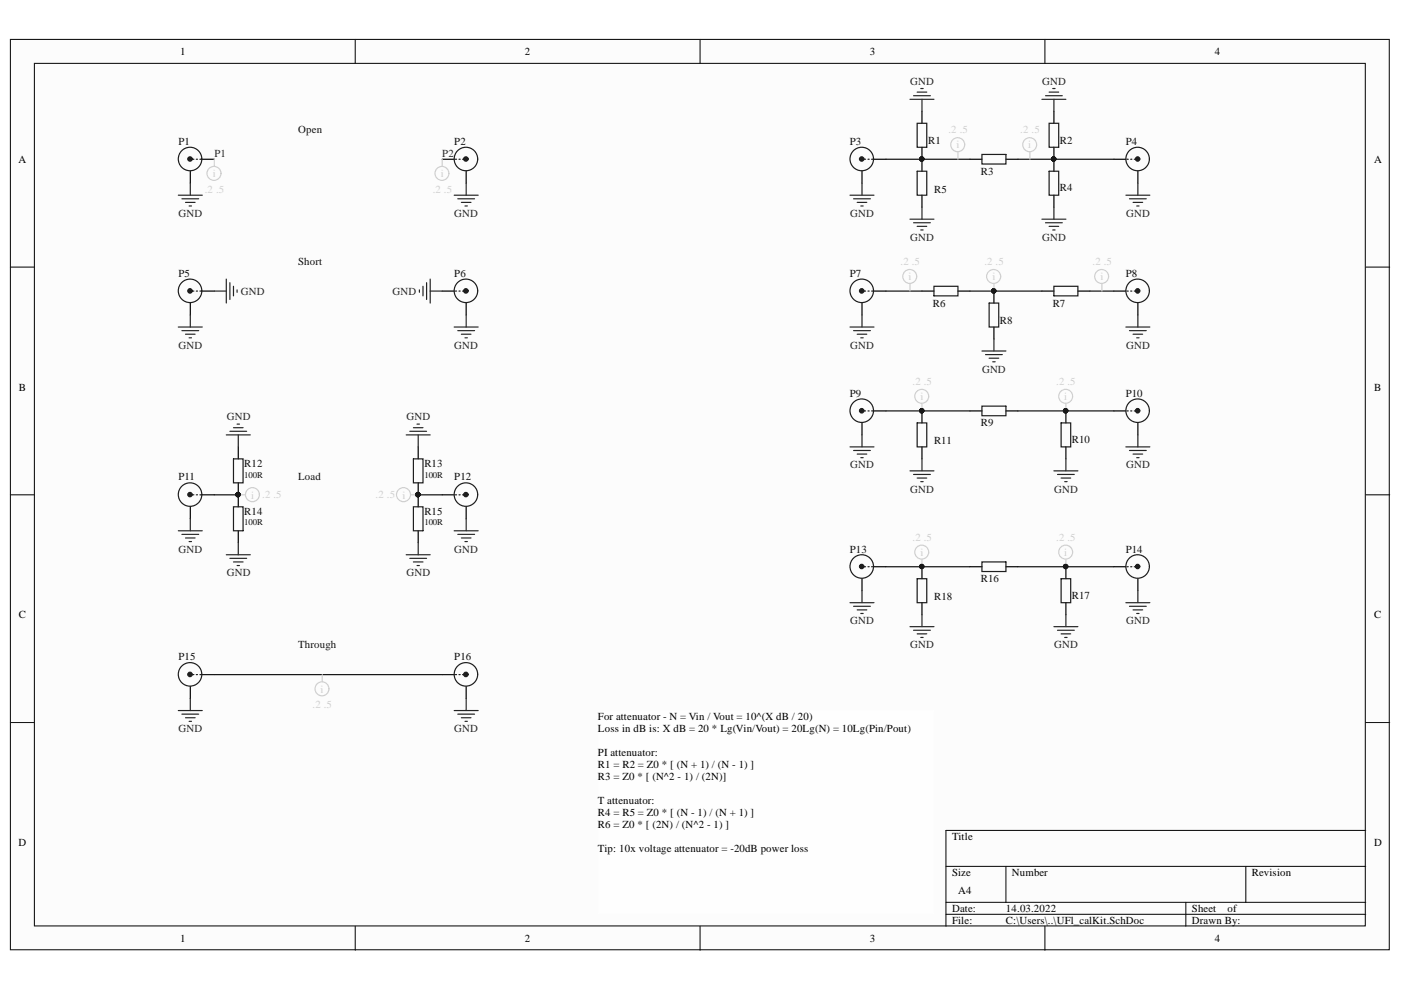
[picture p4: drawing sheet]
<svg xmlns="http://www.w3.org/2000/svg" width="297mm" height="210mm" viewBox="0 0 297 210" stroke-linecap="round" stroke-linejoin="round" font-family="sans-serif">
<defs><g id="words">
<g font-size="2.3">
<text x="38.2" y="11.7">1</text>
<text x="111.3" y="11.7">2</text>
<text x="184.4" y="11.7">3</text>
<text x="257.5" y="11.7">4</text>
<text x="3.9" y="34.5">A</text>
<text x="291.3" y="34.5">A</text>
<text x="4" y="82.8">B</text>
<text x="291.3" y="82.8">B</text>
<text x="4" y="131.1">C</text>
<text x="291.3" y="131.1">C</text>
<text x="126.8" y="152.7">For attenuator - N = Vin / Vout = 10^(X dB / 20)</text>
<text x="126.8" y="155.2">Loss in dB is: X dB = 20 * Lg(Vin/Vout) = 20Lg(N) = 10Lg(Pin/Pout)</text>
<text x="126.8" y="160.3">PI attenuator:</text>
<text x="126.8" y="162.8">R1 = R2 = Z0 * [ (N + 1) / (N - 1) ]</text>
<text x="126.8" y="165.4">R3 = Z0 * [ (N^2 - 1) / (2N)]</text>
<text x="126.8" y="170.5">T attenuator:</text>
<text x="126.8" y="173.1">R4 = R5 = Z0 * [ (N - 1) / (N + 1) ]</text>
<text x="3.9" y="179.4">D</text>
<text x="126.8" y="175.6">R6 = Z0 * [ (2N) / (N^2 - 1) ]</text>
<text x="201.9" y="178.1">Title</text>
<text x="291.3" y="179.4">D</text>
<text x="126.8" y="180.7">Tip: 10x voltage attenuator = -20dB power loss</text>
<text x="201.9" y="185.7">Size</text>
<text x="214.6" y="185.7">Number</text>
<text x="265.4" y="185.7">Revision</text>
<text x="203.1" y="189.6">A4</text>
<text x="201.9" y="193.4">Date:</text>
<text x="201.9" y="195.9">File:</text>
<text x="213.3" y="193.4">14.03.2022</text>
<text x="213.3" y="195.9">C:\Users\..\UFl_calKit.SchDoc</text>
<text x="252.7" y="193.4">Sheet</text>
<text x="252.7" y="195.9">Drawn By:</text>
<text x="260.3" y="193.4">of</text>
<text x="38.2" y="199.7">1</text>
<text x="111.3" y="199.7">2</text>
<text x="184.4" y="199.7">3</text>
<text x="257.5" y="199.7">4</text>
</g>
<g font-size="2.3" fill="#262626">
<text x="193" y="18">GND</text>
<text x="221" y="18">GND</text>
<text x="45.4" y="33.2">P1</text>
<text x="93.8" y="33.2">P2</text>
<text x="37.8" y="46">GND</text>
<text x="96.3" y="46">GND</text>
<text x="180.3" y="46">GND</text>
<text x="238.8" y="46">GND</text>
<text x="193" y="51.1">GND</text>
<text x="221" y="51.1">GND</text>
<text x="51" y="62.5">GND</text>
<text x="83.2" y="62.5">GND</text>
<text x="37.8" y="73.9">GND</text>
<text x="96.3" y="73.9">GND</text>
<text x="180.3" y="73.9">GND</text>
<text x="238.8" y="73.9">GND</text>
<text x="208.2" y="79">GND</text>
<text x="48.1" y="89.1">GND</text>
<text x="86.2" y="89.1">GND</text>
<text x="180.3" y="99.3">GND</text>
<text x="238.8" y="99.3">GND</text>
<text x="193" y="104.5">GND</text>
<text x="223.5" y="104.5">GND</text>
<text x="37.8" y="117.1">GND</text>
<text x="96.3" y="117.1">GND</text>
<text x="48.1" y="122.2">GND</text>
<text x="86.2" y="122.2">GND</text>
<text x="180.3" y="132.4">GND</text>
<text x="193" y="137.4">GND</text>
<text x="223.5" y="137.4">GND</text>
<text x="238.8" y="132.4">GND</text>
<text x="37.8" y="155.2">GND</text>
<text x="96.3" y="155.2">GND</text>
</g>
<g font-size="2.3" fill="#111">
<text x="63.2" y="28.2">Open</text>
<text x="63.2" y="56.2">Short</text>
<text x="63.2" y="101.8">Load</text>
<text x="63.2" y="137.4">Through</text>
</g>
<g font-size="2.3" fill="#d0d0d0">
<text x="201.1" y="28.2">.2 .5</text>
<text x="216.3" y="28.2">.2 .5</text>
<text x="190.9" y="56.2">.2 .5</text>
<text x="208.7" y="56.2">.2 .5</text>
<text x="231.6" y="56.2">.2 .5</text>
<text x="193.5" y="81.5">.2 .5</text>
<text x="223.9" y="81.5">.2 .5</text>
<text x="55.6" y="105.6">.2 .5</text>
<text x="79.6" y="105.6">.2 .5 i</text>
<text x="193.5" y="114.6">.2 .5</text>
<text x="223.9" y="114.6">.2 .5</text>
<text x="66.3" y="150.1">.2 .5</text>
</g>
<g font-size="2.3" fill="#0e0e0e">
<text x="37.8" y="30.7">P1</text>
<text x="96.3" y="30.7">P2</text>
<text x="180.2" y="30.7">P3</text>
<text x="196.8" y="30.4">R1</text>
<text x="224.7" y="30.4">R2</text>
<text x="238.7" y="30.7">P4</text>
<text x="198" y="40.9">R5</text>
<text x="208" y="37">R3</text>
<text x="224.7" y="40.6">R4</text>
<text x="37.8" y="58.7">P5</text>
<text x="96.3" y="58.7">P6</text>
<text x="180.2" y="58.7">P7</text>
<text x="238.7" y="58.7">P8</text>
<text x="197.8" y="65">R6</text>
<text x="223.2" y="65">R7</text>
<text x="212" y="68.6">R8</text>
<text x="180.2" y="84.1">P9</text>
<text x="238.7" y="84.1">P10</text>
<text x="198" y="94.2">R11</text>
<text x="208" y="90.4">R9</text>
<text x="227.2" y="94">R10</text>
<text x="37.8" y="101.8">P11</text>
<text x="51.8" y="99">R12</text>
<text x="90" y="99">R13</text>
<text x="96.3" y="101.8">P12</text>
<text x="51.8" y="109.3">R14</text>
<text x="90" y="109.3">R15</text>
<text x="180.2" y="117.1">P13</text>
<text x="238.7" y="117.1">P14</text>
<text x="208" y="123.5">R16</text>
<text x="198" y="127.3">R18</text>
<text x="227.2" y="127">R17</text>
<text x="37.8" y="140">P15</text>
<text x="96.3" y="140">P16</text>
</g>
<g font-size="1.9" fill="#0e0e0e">
<text x="51.8" y="101.2">100R</text>
<text x="90" y="101.2">100R</text>
<text x="51.8" y="111.4">100R</text>
<text x="90" y="111.4">100R</text>
</g>
</g></defs>
<g fill="#fcfcfc" stroke="#000" stroke-width=".21">
<path d="M2.2 8.4h292.4v193h-292.4z"/>
<path d="M7.3 13.4h282.2v182.9h-282.2z"/>
</g>
<g fill="none" stroke="#000" stroke-width=".21">
<path d="M75.3 8.4v5M148.4 8.4v5M221.5 8.4v5M2.2 56.6h5.1M289.6 56.6h5.1M2.2 104.9h5.1M289.6 104.9h5.1M2.2 153.2h5.1M289.6 153.2h5.1M289.6 176.1h-89v20.3M75.3 196.4v5.1M148.4 196.4v5.1"/>
<path d="M200.6 183.7h89M200.6 191.3h89M200.6 193.9h89M213.3 183.7v7.6M221.5 196.4v5.1M251.4 191.3v5.1M264.1 183.7v7.6"/>
</g>
<g fill="none" stroke="#000" stroke-width=".25">
<path d="M40.3 36.3v2.5M42.9 33.8h2.5M93.8 33.8h2.5M98.8 36.3v2.5M182.8 36.3v2.5M185.3 33.8h2.5M195.5 23.6v2.5M195.5 31.2v5.1M205.6 33.8h2.6M213.3 33.8h2.5M223.4 23.6v2.5M223.4 31.2v5.1"/>
<path d="M236.2 33.8h2.5M241.2 36.3v2.5M195.5 41.4v2.5M223.4 41.4v2.5M40.3 64.3v2.5M42.9 61.7h2.5M93.8 61.7h2.5M98.8 64.3v2.5M182.8 64.3v2.5M185.3 61.7h2.5M195.5 61.7h2.5M203.1 61.7h2.5"/>
<path d="M210.7 61.7v2.6M210.7 69.3v2.6M220.9 61.7h2.5M228.5 61.7h2.6M236.2 61.7h2.5M241.2 64.3v2.5M50.5 94.8v2.5M88.7 94.8v2.5M182.8 89.7v2.5M185.3 87.1h2.5M195.5 87.1v2.6M195.5 94.8v2.5"/>
<path d="M205.6 87.1h2.6M213.3 87.1h2.5M226 87.1v2.6M226 94.8v2.5M236.2 87.1h2.5M241.2 89.7v2.5M40.3 107.5v2.5M42.9 104.9h2.5M50.5 102.4v5.1M50.5 112.5v2.6M88.7 102.4v5.1M88.7 112.5v2.6"/>
<path d="M93.8 104.9h2.5M98.8 107.5v2.5M182.8 122.7v2.5M185.3 120.2h2.5M195.5 120.2v2.5M195.5 127.8v2.5M205.6 120.2h2.6M213.3 120.2h2.5M226 120.2v2.5M226 127.8v2.5M236.2 120.2h2.5M241.2 122.7v2.5"/>
<path d="M40.3 145.6v2.5M42.9 143h2.5M93.8 143h2.5M98.8 145.6v2.5"/>
</g>
<g fill="#1c1c1c" stroke="#1c1c1c" stroke-width=".25">
<circle cx="40.3" cy="33.7" r=".46"/>
<circle cx="98.8" cy="33.7" r=".46"/>
<circle cx="40.3" cy="61.7" r=".47"/>
<circle cx="98.8" cy="61.7" r=".47"/>
<circle cx="40.3" cy="104.9" r=".46"/>
<circle cx="98.8" cy="104.9" r=".46"/>
<circle cx="40.3" cy="143" r=".47"/>
<circle cx="98.8" cy="143" r=".47"/>
<circle cx="182.7" cy="33.7" r=".46"/>
<circle cx="241.2" cy="33.7" r=".46"/>
<circle cx="182.7" cy="61.7" r=".47"/>
<circle cx="241.2" cy="61.7" r=".46"/>
<circle cx="182.7" cy="87.1" r=".47"/>
<circle cx="241.2" cy="87.1" r=".46"/>
<circle cx="182.7" cy="120.1" r=".46"/>
<circle cx="241.2" cy="120.1" r=".46"/>
</g>
<g fill="none" stroke="#1c1c1c" stroke-width=".25">
<path d="M40.9 33.8h.2M41.6 33.8h.3M42.4 33.8h.2M96.5 33.8h.3M97.3 33.8h.3M98.1 33.8h.2M183.3 33.8h.2M184 33.8h.3M184.8 33.8h.2M194.5 36.3h2v5.1h-2zM194.5 26.1h2v5.1h-2zM208.2 32.7h5.1v2.1h-5.1z"/>
<path d="M222.4 36.3h2.1v5.1h-2.1zM222.4 26.1h2.1v5.1h-2.1zM239 33.8h.2M239.7 33.8h.3M240.5 33.8h.2M40.9 61.7h.2M41.6 61.7h.3M42.4 61.7h.2M96.5 61.7h.3M97.3 61.7h.3M98.1 61.7h.2M183.3 61.7h.2"/>
<path d="M184 61.7h.3M184.8 61.7h.2M198 60.7h5.1v2h-5.1zM209.7 64.3h2v5h-2zM223.4 60.7h5.1v2h-5.1zM239 61.7h.2M239.7 61.7h.3M240.5 61.7h.2M49.5 97.3h2v5.1h-2zM87.6 97.3h2.1v5.1h-2.1zM183.3 87.1h.2M184 87.1h.3"/>
<path d="M184.8 87.1h.2M194.5 89.7h2v5.1h-2zM208.2 86.1h5.1v2h-5.1zM225 89.7h2v5.1h-2zM239 87.1h.2M239.7 87.1h.3M240.5 87.1h.2M40.9 104.9h.2M41.6 104.9h.3M42.4 104.9h.2M49.5 107.5h2v5h-2zM87.6 107.5h2.1v5h-2.1z"/>
<path d="M96.5 104.9h.3M97.3 104.9h.3M98.1 104.9h.2M208.2 119.1h5.1v2.1h-5.1zM183.3 120.2h.2M184 120.2h.3M184.8 120.2h.2M194.5 122.7h2v5.1h-2zM225 122.7h2v5.1h-2zM239 120.2h.2M239.7 120.2h.3M240.5 120.2h.2"/>
<path d="M40.9 143h.2M41.6 143h.3M42.4 143h.2M96.5 143h.3M97.3 143h.3M98.1 143h.2"/>
<circle cx="40.3" cy="33.7" r="2.49"/>
<circle cx="98.8" cy="33.7" r="2.49"/>
<circle cx="182.7" cy="33.7" r="2.49"/>
<circle cx="241.2" cy="33.7" r="2.49"/>
<circle cx="40.3" cy="61.7" r="2.49"/>
<circle cx="98.8" cy="61.7" r="2.49"/>
<circle cx="182.7" cy="61.7" r="2.49"/>
<circle cx="241.2" cy="61.7" r="2.49"/>
<circle cx="182.7" cy="87.1" r="2.49"/>
<circle cx="241.2" cy="87.1" r="2.49"/>
<circle cx="40.3" cy="104.9" r="2.49"/>
<circle cx="98.8" cy="104.9" r="2.49"/>
<circle cx="182.7" cy="120.1" r="2.49"/>
<circle cx="241.2" cy="120.1" r="2.49"/>
<circle cx="40.3" cy="143" r="2.49"/>
<circle cx="98.8" cy="143" r="2.49"/>
</g>
<g fill="none" stroke="#262626" stroke-width=".25">
<path d="M194.5 19.5h2M195.2 18.8h.5M222.4 19.5h2.1M223.2 18.8h.5M40.3 38.8v2.6M98.8 38.8v2.6M182.8 38.8v2.6M192.9 21.1h5.1M193.7 20.3h3.6M195.5 21.1v2.5M220.9 21.1h5.1M221.7 20.3h3.5"/>
<path d="M223.4 21.1v2.5M241.2 38.8v2.6M37.8 41.4h5.1M38.6 42.1h3.5M39.3 42.9h2.1M40.1 43.7h.5M48 59.2v5.1M48.7 59.9v3.6M90.4 59.9v3.6M91.2 59.2v5.1M96.3 41.4h5.1M97.1 42.1h3.5"/>
<path d="M97.8 42.9h2.1M98.6 43.7h.5M180.2 41.4h5.1M181 42.1h3.5M181.7 42.9h2.1M182.5 43.7h.5M192.9 46.5h5.1M193.7 47.2h3.6M194.5 48h2M195.2 48.8h.5M195.5 43.9v2.6M220.9 46.5h5.1"/>
<path d="M221.7 47.2h3.5M222.4 48h2.1M223.2 48.8h.5M223.4 43.9v2.6M238.7 41.4h5.1M239.5 42.1h3.5M240.2 42.9h2.1M241 43.7h.5M37.8 69.3h5.1M38.6 70.1h3.5M39.3 70.9h2.1M40.1 71.6h.5"/>
<path d="M40.3 66.8v2.5M45.4 61.7h2.6M49.5 60.7v2M50.3 61.5v.5M88.9 61.5v.5M89.7 60.7v2M91.2 61.7h2.6M96.3 69.3h5.1M97.1 70.1h3.5M97.8 70.9h2.1M98.6 71.6h.5M98.8 66.8v2.5"/>
<path d="M180.2 69.3h5.1M181 70.1h3.5M181.7 70.9h2.1M182.5 71.6h.5M182.8 66.8v2.5M208.2 74.4h5.1M209 75.2h3.5M209.7 75.9h2M210.5 76.7h.5M210.7 71.9v2.5M238.7 69.3h5.1M239.5 70.1h3.5"/>
<path d="M240.2 70.9h2.1M241 71.6h.5M241.2 66.8v2.5M48 92.2h5.1M48.7 91.4h3.6M49.5 90.7h2M50.3 89.9h.5M50.5 92.2v2.6M86.1 92.2h5.1M86.9 91.4h3.5M87.6 90.7h2.1M88.4 89.9h.5"/>
<path d="M88.7 92.2v2.6M180.2 94.8h5.1M181 95.5h3.5M181.7 96.3h2.1M182.5 97h.5M182.8 92.2v2.6M192.9 99.8h5.1M195.5 97.3v2.5M223.4 99.8h5.1M226 97.3v2.5M238.7 94.8h5.1M239.5 95.5h3.5"/>
<path d="M240.2 96.3h2.1M241 97h.5M241.2 92.2v2.6M37.8 112.5h5.1M38.6 113.3h3.5M39.3 114.1h2.1M40.1 114.8h.5M40.3 110v2.5M48 117.6h5.1M48.7 118.4h3.6M49.5 119.1h2M50.3 119.9h.5"/>
<path d="M50.5 115.1v2.5M86.1 117.6h5.1M86.9 118.4h3.5M87.6 119.1h2.1M88.4 119.9h.5M88.7 115.1v2.5M96.3 112.5h5.1M97.1 113.3h3.5M97.8 114.1h2.1M98.6 114.8h.5M98.8 110v2.5M193.7 100.6h3.6"/>
<path d="M194.5 101.4h2M195.2 102.1h.5M224.2 100.6h3.6M225 101.4h2M225.7 102.1h.5M180.2 127.8h5.1M181 128.5h3.5M181.7 129.3h2.1M182.5 130.1h.5M182.8 125.2v2.6M192.9 132.9h5.1M193.7 133.6h3.6"/>
<path d="M194.5 134.4h2M195.2 135.2h.5M195.5 130.3v2.6M223.4 132.9h5.1M224.2 133.6h3.6M225 134.4h2M225.7 135.2h.5M226 130.3v2.6M238.7 127.8h5.1M239.5 128.5h3.5M240.2 129.3h2.1M241 130.1h.5"/>
<path d="M241.2 125.2v2.6M37.8 150.7h5.1M38.6 151.4h3.5M39.3 152.2h2.1M40.1 152.9h.5M40.3 148.1v2.6M96.3 150.7h5.1M97.1 151.4h3.5M97.8 152.2h2.1M98.6 152.9h.5M98.8 148.1v2.6"/>
</g>
<g fill="#0e0e0e" stroke="#0e0e0e" stroke-width=".21">
<circle cx="50.5" cy="104.9" r=".46"/>
<circle cx="88.6" cy="104.9" r=".46"/>
<circle cx="195.4" cy="33.7" r=".46"/>
<circle cx="223.4" cy="33.7" r=".46"/>
<circle cx="210.7" cy="61.7" r=".46"/>
<circle cx="195.4" cy="87.1" r=".46"/>
<circle cx="225.9" cy="87.1" r=".47"/>
<circle cx="195.4" cy="120.1" r=".46"/>
<circle cx="225.9" cy="120.1" r=".46"/>
</g>
<path d="M187.8 33.8h17.8M215.8 33.8h20.4M187.8 61.7h7.7M205.6 61.7h15.3M231.1 61.7h5.1M187.8 87.1h17.8M215.8 87.1h20.4M45.4 104.9h5.1M88.7 104.9h5.1M187.8 120.2h17.8M215.8 120.2h20.4M45.4 143h48.4" fill="none" stroke="#0e0e0e" stroke-width=".25"/>
<g fill="none" stroke="#d0d0d0" stroke-width=".25">
<path d="M45.4 33.8v1.5M93.8 33.8v1.5M203.1 32.2v1.6M218.4 32.2v1.6M192.9 60.2v1.5M210.7 60.2v1.5M233.6 60.2v1.5M195.5 85.6v1.5M226 85.6v1.5M50.5 104.9h1.5M87.1 104.9h1.6M195.5 118.6v1.6"/>
<path d="M226 118.6v1.6M68.3 143v1.6"/>
<circle cx="45.4" cy="36.8" r="1.48"/>
<circle cx="93.7" cy="36.8" r="1.47"/>
<circle cx="203" cy="30.7" r="1.48"/>
<circle cx="218.3" cy="30.7" r="1.48"/>
<circle cx="192.9" cy="58.6" r="1.47"/>
<circle cx="210.7" cy="58.6" r="1.48"/>
<circle cx="233.6" cy="58.6" r="1.47"/>
<circle cx="195.4" cy="84" r="1.47"/>
<circle cx="225.9" cy="84" r="1.47"/>
<circle cx="53.5" cy="104.9" r="1.48"/>
<circle cx="85.6" cy="104.9" r="1.49"/>
<circle cx="195.4" cy="117.1" r="1.47"/>
<circle cx="225.9" cy="117.1" r="1.47"/>
<circle cx="68.3" cy="146" r="1.48"/>
</g>
<path d="M126.8 150.7h71.1v43.1h-71.1z" fill="#fefefe" stroke="#fefefe" stroke-width=".21"/>
<use href="#words"/>
</svg>
